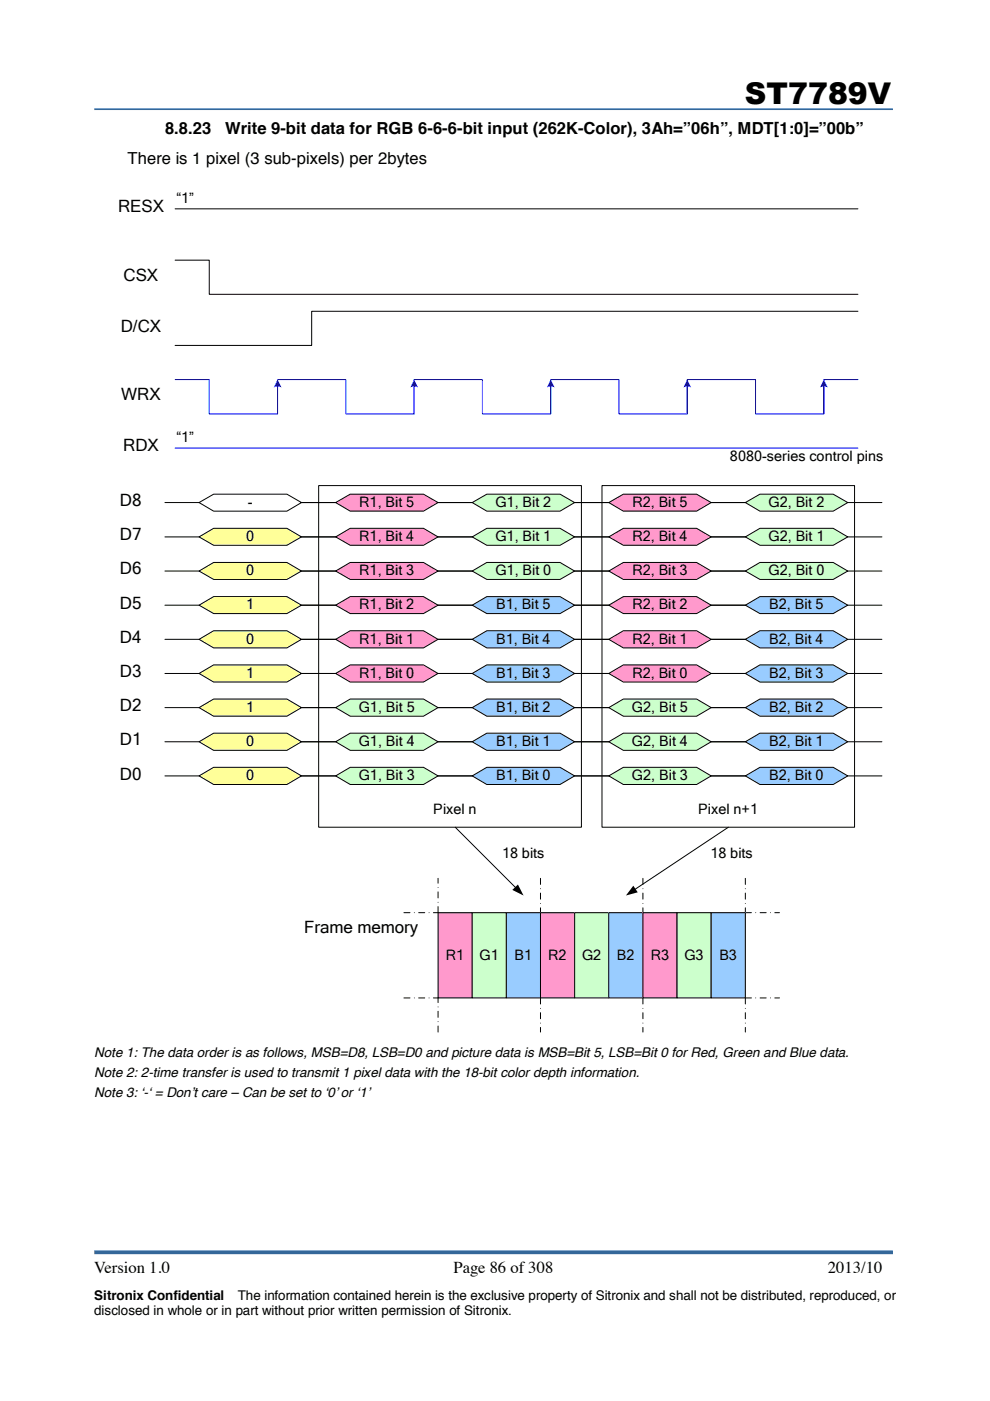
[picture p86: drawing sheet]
<svg xmlns="http://www.w3.org/2000/svg" width="210mm" height="297mm" viewBox="0 0 210 297" stroke-linecap="round" stroke-linejoin="round" font-family="sans-serif">
<defs><g id="words">
<text font-size="6.3" x="157.9" y="22">ST7789V</text>
<g font-size="3.6">
<text x="25" y="45">RESX</text>
<text x="26.2" y="59.5">CSX</text>
<text x="25.6" y="70.4">D/CX</text>
<text x="25.7" y="84.9">WRX</text>
<text x="26.1" y="95.7">RDX</text>
<text x="25.4" y="107.3">D8</text>
<text x="25.4" y="114.6">D7</text>
<text x="25.4" y="121.8">D6</text>
<text x="25.4" y="129">D5</text>
<text x="25.4" y="136.3">D4</text>
<text x="25.4" y="143.6">D3</text>
<text x="25.4" y="150.8">D2</text>
<text x="25.4" y="158">D1</text>
<text x="25.4" y="165.3">D0</text>
<text x="64.5" y="197.9">Frame memory</text>
</g>
<g font-size="3.5">
<text x="35" y="28.4">8.8.23</text>
<text x="47.7" y="28.4">Write 9-bit data for RGB 6-6-6-bit input (262K-Color), 3Ah=”06h”, MDT[1:0]=”00b”</text>
<text x="27.1" y="34.8">There is 1 pixel (3 sub-pixels) per 2bytes</text>
<text x="20" y="270">Version 1.0</text>
<text x="96.1" y="270">Page 86 of 308</text>
<text x="175.5" y="270">2013/10</text>
</g>
<g font-size="3">
<text x="37.4" y="43">“1”</text>
<text x="37.4" y="93.7">“1”</text>
<text x="154.8" y="97.7">8080-series control pins</text>
<text x="52.5" y="107.5">-</text>
<text x="76.2" y="107.5">R1, Bit 5</text>
<text x="105" y="107.5">G1, Bit 2</text>
<text x="134.1" y="107.5">R2, Bit 5</text>
<text x="162.9" y="107.5">G2, Bit 2</text>
<text x="52.2" y="114.7">0</text>
<text x="76.2" y="114.7">R1, Bit 4</text>
<text x="105" y="114.7">G1, Bit 1</text>
<text x="134.1" y="114.7">R2, Bit 4</text>
<text x="162.9" y="114.7">G2, Bit 1</text>
<text x="52.2" y="122">0</text>
<text x="76.2" y="122">R1, Bit 3</text>
<text x="105" y="122">G1, Bit 0</text>
<text x="134.1" y="122">R2, Bit 3</text>
<text x="162.9" y="122">G2, Bit 0</text>
<text x="52.2" y="129.2">1</text>
<text x="76.2" y="129.2">R1, Bit 2</text>
<text x="105.2" y="129.2">B1, Bit 5</text>
<text x="134.1" y="129.2">R2, Bit 2</text>
<text x="163.1" y="129.2">B2, Bit 5</text>
<text x="52.2" y="136.4">0</text>
<text x="76.2" y="136.4">R1, Bit 1</text>
<text x="105.2" y="136.4">B1, Bit 4</text>
<text x="134.1" y="136.4">R2, Bit 1</text>
<text x="163.1" y="136.4">B2, Bit 4</text>
<text x="52.2" y="143.7">1</text>
<text x="76.2" y="143.7">R1, Bit 0</text>
<text x="105.2" y="143.7">B1, Bit 3</text>
<text x="134.1" y="143.7">R2, Bit 0</text>
<text x="163.1" y="143.7">B2, Bit 3</text>
<text x="52.2" y="150.9">1</text>
<text x="76.1" y="150.9">G1, Bit 5</text>
<text x="105.2" y="150.9">B1, Bit 2</text>
<text x="134" y="150.9">G2, Bit 5</text>
<text x="163.1" y="150.9">B2, Bit 2</text>
<text x="52.2" y="158.2">0</text>
<text x="76.1" y="158.2">G1, Bit 4</text>
<text x="105.2" y="158.2">B1, Bit 1</text>
<text x="134" y="158.2">G2, Bit 4</text>
<text x="163.1" y="158.2">B2, Bit 1</text>
<text x="52.2" y="165.4">0</text>
<text x="76.1" y="165.4">G1, Bit 3</text>
<text x="105.2" y="165.4">B1, Bit 0</text>
<text x="134" y="165.4">G2, Bit 3</text>
<text x="163.1" y="165.4">B2, Bit 0</text>
<text x="91.9" y="172.5">Pixel n</text>
<text x="148" y="172.5">Pixel n+1</text>
<text x="106.5" y="181.9">18 bits</text>
<text x="150.6" y="181.9">18 bits</text>
<text x="94.5" y="203.5">R1</text>
<text x="101.7" y="203.5">G1</text>
<text x="109.1" y="203.5">B1</text>
<text x="116.2" y="203.5">R2</text>
<text x="123.4" y="203.5">G2</text>
<text x="130.8" y="203.5">B2</text>
<text x="138" y="203.5">R3</text>
<text x="145.1" y="203.5">G3</text>
<text x="152.5" y="203.5">B3</text>
</g>
<g font-size="2.8">
<text x="20" y="224.2">Note 1: The data order is as follows, MSB=D8, LSB=D0 and picture data is MSB=Bit 5, LSB=Bit 0 for Red, Green and Blue data.</text>
<text x="20" y="228.4">Note 2: 2-time transfer is used to transmit 1 pixel data with the 18-bit color depth information.</text>
<text x="20" y="232.7">Note 3: ‘-‘ = Don’t care – Can be set to ‘0’ or ‘1’</text>
<text x="20" y="275.5">Sitronix Confidential</text>
<text x="50.4" y="275.5">The information contained herein is the exclusive property of Sitronix and shall not be distributed, reproduced, or</text>
<text x="20" y="278.8">disclosed in whole or in part without prior written permission of Sitronix.</text>
</g>
</g></defs>
<path d="M20 265.5h169.3" fill="none" stroke="#346799" stroke-width=".79" stroke-linecap="butt"/>
<path d="M20 23.2h169.3" fill="none" stroke="#346799" stroke-width=".35"/>
<path d="M127.6 103h53.6v72.4h-53.6z" fill-rule="evenodd" fill="#fff"/>
<path d="M127.6 103h53.6v72.4h-53.6z" fill="none" stroke="#010101" stroke-width=".21"/>
<path d="M67.6 103h55.7v72.4h-55.7z" fill-rule="evenodd" fill="#fff"/>
<path d="M67.6 103h55.7v72.4h-55.7z" fill="none" stroke="#010101" stroke-width=".21"/>
<path d="M71.2 113.8l3.1-1.8h15.5l3.1 1.8-3.1 1.8h-15.5z" fill-rule="evenodd" fill="#f9c"/>
<path d="M63.9 113.8h7.3M71.2 113.8l3.1-1.8h15.5l3.1 1.8-3.1 1.8h-15.5zM92.9 113.8h7.2" fill="none" stroke="#010101" stroke-width=".21"/>
<path d="M42.2 113.8l3.1-1.8h15.5l3.1 1.8-3.1 1.8h-15.5z" fill-rule="evenodd" fill="#ff9"/>
<path d="M35 113.8h7.2M42.2 113.8l3.1-1.8h15.5l3.1 1.8-3.1 1.8h-15.5zM63.9 113.8h7.3" fill="none" stroke="#010101" stroke-width=".21"/>
<path d="M37.1 80.5h7.3v7.3h14.4v-7.3h7.3M37.1 95h144.8M58.8 81.7v6.1" fill="none" stroke="#0101ff" stroke-width=".21"/>
<path d="M58.8 80.5l.9 1.7-1-.2-.7 .2z" fill-rule="evenodd" fill="#0101ff"/>
<path d="M153 80.5h7.2v7.3h14.5v-7.3h7.2M174.7 81.7v6.1" fill="none" stroke="#0101ff" stroke-width=".21"/>
<path d="M174.7 80.5l.8 1.7-1-.2-.6 .2z" fill-rule="evenodd" fill="#0101ff"/>
<path d="M124 80.5h7.2v7.3h14.5v-7.3h7.3M145.7 81.7v6.1" fill="none" stroke="#0101ff" stroke-width=".21"/>
<path d="M145.7 80.5l.9 1.7-1-.2-.7 .2z" fill-rule="evenodd" fill="#0101ff"/>
<path d="M95 80.5h7.3v7.3h14.5v-7.3h7.2M116.8 81.7v6.1" fill="none" stroke="#0101ff" stroke-width=".21"/>
<path d="M116.8 80.5l.8 1.7-1-.2-.6 .2z" fill-rule="evenodd" fill="#0101ff"/>
<path d="M66.1 80.5h7.2v7.3h14.5v-7.3h7.2M87.8 81.7v6.1" fill="none" stroke="#0101ff" stroke-width=".21"/>
<path d="M87.8 80.5l.8 1.7-1-.2-.6 .2z" fill-rule="evenodd" fill="#0101ff"/>
<path d="M37.1 55.2h7.3v7.2h137.5M37.1 44.3h144.8M181.9 66h-115.8v7.2h-29" fill="none" stroke="#010101" stroke-width=".21"/>
<path d="M71.2 121.1l3.1-1.8h15.5l3.1 1.8-3.1 1.8h-15.5z" fill-rule="evenodd" fill="#f9c"/>
<path d="M63.9 121.1h7.3M71.2 121.1l3.1-1.8h15.5l3.1 1.8-3.1 1.8h-15.5zM92.9 121.1h7.2" fill="none" stroke="#010101" stroke-width=".21"/>
<path d="M42.2 121.1l3.1-1.8h15.5l3.1 1.8-3.1 1.8h-15.5z" fill-rule="evenodd" fill="#ff9"/>
<path d="M35 121.1h7.2M42.2 121.1l3.1-1.8h15.5l3.1 1.8-3.1 1.8h-15.5zM63.9 121.1h7.3" fill="none" stroke="#010101" stroke-width=".21"/>
<path d="M71.2 128.3l3.1-1.8h15.5l3.1 1.8-3.1 1.8h-15.5z" fill-rule="evenodd" fill="#f9c"/>
<path d="M63.9 128.3h7.3M71.2 128.3l3.1-1.8h15.5l3.1 1.8-3.1 1.8h-15.5zM92.9 128.3h7.2" fill="none" stroke="#010101" stroke-width=".21"/>
<path d="M42.2 128.3l3.1-1.8h15.5l3.1 1.8-3.1 1.8h-15.5z" fill-rule="evenodd" fill="#ff9"/>
<path d="M35 128.3h7.2M42.2 128.3l3.1-1.8h15.5l3.1 1.8-3.1 1.8h-15.5zM63.9 128.3h7.3" fill="none" stroke="#010101" stroke-width=".21"/>
<path d="M71.2 135.6l3.1-1.9h15.5l3.1 1.9-3.1 1.8h-15.5z" fill-rule="evenodd" fill="#f9c"/>
<path d="M63.9 135.6h7.3M71.2 135.6l3.1-1.9h15.5l3.1 1.9-3.1 1.8h-15.5zM92.9 135.6h7.2" fill="none" stroke="#010101" stroke-width=".21"/>
<path d="M42.2 135.6l3.1-1.9h15.5l3.1 1.9-3.1 1.8h-15.5z" fill-rule="evenodd" fill="#ff9"/>
<path d="M35 135.6h7.2M42.2 135.6l3.1-1.9h15.5l3.1 1.9-3.1 1.8h-15.5zM63.9 135.6h7.3" fill="none" stroke="#010101" stroke-width=".21"/>
<path d="M71.2 142.8l3.1-1.8h15.5l3.1 1.8-3.1 1.8h-15.5z" fill-rule="evenodd" fill="#f9c"/>
<path d="M63.9 142.8h7.3M71.2 142.8l3.1-1.8h15.5l3.1 1.8-3.1 1.8h-15.5zM92.9 142.8h7.2" fill="none" stroke="#010101" stroke-width=".21"/>
<path d="M42.2 142.8l3.1-1.8h15.5l3.1 1.8-3.1 1.8h-15.5z" fill-rule="evenodd" fill="#ff9"/>
<path d="M35 142.8h7.2M42.2 142.8l3.1-1.8h15.5l3.1 1.8-3.1 1.8h-15.5zM63.9 142.8h7.3" fill="none" stroke="#010101" stroke-width=".21"/>
<path d="M71.2 106.6l3.1-1.8h15.5l3.1 1.8-3.1 1.8h-15.5z" fill-rule="evenodd" fill="#f9c"/>
<path d="M63.9 106.6h7.3M71.2 106.6l3.1-1.8h15.5l3.1 1.8-3.1 1.8h-15.5zM92.9 106.6h7.2" fill="none" stroke="#010101" stroke-width=".21"/>
<path d="M42.2 150l3.1-1.8h15.5l3.1 1.8-3.1 1.8h-15.5z" fill-rule="evenodd" fill="#ff9"/>
<path d="M35 150h7.2M42.2 150l3.1-1.8h15.5l3.1 1.8-3.1 1.8h-15.5zM63.9 150h7.3" fill="none" stroke="#010101" stroke-width=".21"/>
<path d="M42.2 157.3l3.1-1.9h15.5l3.1 1.9-3.1 1.8h-15.5z" fill-rule="evenodd" fill="#ff9"/>
<path d="M35 157.3h7.2M42.2 157.3l3.1-1.9h15.5l3.1 1.9-3.1 1.8h-15.5zM63.9 157.3h7.3" fill="none" stroke="#010101" stroke-width=".21"/>
<path d="M42.2 164.5l3.1-1.8h15.5l3.1 1.8-3.1 1.8h-15.5z" fill-rule="evenodd" fill="#ff9"/>
<path d="M35 164.5h7.2M42.2 164.5l3.1-1.8h15.5l3.1 1.8-3.1 1.8h-15.5zM63.9 164.5h7.3M96.5 175.4l12.9 12.9" fill="none" stroke="#010101" stroke-width=".21"/>
<path d="M108.6 188.7l1.2-1.2 1.2 2.4z" fill="#010101"/>
<path d="M154.4 175.4l-19.8 13.2" fill="none" stroke="#010101" stroke-width=".21"/>
<path d="M134.3 187.8l.9 1.4-2.5 .7z" fill="#010101"/>
<path d="M92.9 193.5h7.2v18.1h-7.2z" fill-rule="evenodd" fill="#f9c"/>
<path d="M92.9 193.5h7.2v18.1h-7.2z" fill="none" stroke="#010101" stroke-width=".21"/>
<path d="M100.1 193.5h7.3v18.1h-7.3z" fill-rule="evenodd" fill="#cfc"/>
<path d="M100.1 193.5h7.3v18.1h-7.3z" fill="none" stroke="#010101" stroke-width=".21"/>
<path d="M107.4 193.5h7.2v18.1h-7.2z" fill-rule="evenodd" fill="#9cf"/>
<path d="M107.4 193.5h7.2v18.1h-7.2z" fill="none" stroke="#010101" stroke-width=".21"/>
<path d="M85.6 193.5h7.3M92.9 193.5v-7.3M114.6 186.2v7.3M136.3 186.2v7.3M158 186.2v7.3M158 193.5h7.3M85.6 211.6h7.3M92.9 218.8v-7.2M114.6 211.6v7.2M136.3 211.6v7.2M158 211.6h7.3M158 211.6v7.2" fill="none" stroke="#010101" stroke-width=".21" stroke-dasharray="1.3 .9 0 .9"/>
<path d="M114.6 193.5h7.2v18.1h-7.2z" fill-rule="evenodd" fill="#f9c"/>
<path d="M114.6 193.5h7.2v18.1h-7.2z" fill="none" stroke="#010101" stroke-width=".21"/>
<path d="M121.8 193.5h7.3v18.1h-7.3z" fill-rule="evenodd" fill="#cfc"/>
<path d="M121.8 193.5h7.3v18.1h-7.3z" fill="none" stroke="#010101" stroke-width=".21"/>
<path d="M129.1 193.5h7.2v18.1h-7.2z" fill-rule="evenodd" fill="#9cf"/>
<path d="M129.1 193.5h7.2v18.1h-7.2z" fill="none" stroke="#010101" stroke-width=".21"/>
<path d="M136.3 193.5h7.3v18.1h-7.3z" fill-rule="evenodd" fill="#f9c"/>
<path d="M136.3 193.5h7.3v18.1h-7.3z" fill="none" stroke="#010101" stroke-width=".21"/>
<path d="M143.6 193.5h7.2v18.1h-7.2z" fill-rule="evenodd" fill="#cfc"/>
<path d="M143.6 193.5h7.2v18.1h-7.2z" fill="none" stroke="#010101" stroke-width=".21"/>
<path d="M150.8 193.5h7.2v18.1h-7.2z" fill-rule="evenodd" fill="#9cf"/>
<path d="M150.8 193.5h7.2v18.1h-7.2z" fill="none" stroke="#010101" stroke-width=".21"/>
<path d="M71.2 157.3l3.1-1.9h15.5l3.1 1.9-3.1 1.8h-15.5z" fill-rule="evenodd" fill="#cfc"/>
<path d="M63.9 157.3h7.3M71.2 157.3l3.1-1.9h15.5l3.1 1.9-3.1 1.8h-15.5zM92.9 157.3h7.2" fill="none" stroke="#010101" stroke-width=".21"/>
<path d="M71.2 164.5l3.1-1.8h15.5l3.1 1.8-3.1 1.8h-15.5z" fill-rule="evenodd" fill="#cfc"/>
<path d="M63.9 164.5h7.3M71.2 164.5l3.1-1.8h15.5l3.1 1.8-3.1 1.8h-15.5zM92.9 164.5h7.2" fill="none" stroke="#010101" stroke-width=".21"/>
<path d="M100.1 106.6l3.1-1.8h15.5l3.1 1.8-3.1 1.8h-15.5z" fill-rule="evenodd" fill="#cfc"/>
<path d="M92.9 106.6h7.2M100.1 106.6l3.1-1.8h15.5l3.1 1.8-3.1 1.8h-15.5zM121.8 106.6h7.3" fill="none" stroke="#010101" stroke-width=".21"/>
<path d="M100.1 113.8l3.1-1.8h15.5l3.1 1.8-3.1 1.8h-15.5z" fill-rule="evenodd" fill="#cfc"/>
<path d="M92.9 113.8h7.2M100.1 113.8l3.1-1.8h15.5l3.1 1.8-3.1 1.8h-15.5zM121.8 113.8h7.3" fill="none" stroke="#010101" stroke-width=".21"/>
<path d="M100.1 121.1l3.1-1.8h15.5l3.1 1.8-3.1 1.8h-15.5z" fill-rule="evenodd" fill="#cfc"/>
<path d="M92.9 121.1h7.2M100.1 121.1l3.1-1.8h15.5l3.1 1.8-3.1 1.8h-15.5zM121.8 121.1h7.3" fill="none" stroke="#010101" stroke-width=".21"/>
<path d="M100.1 135.6l3.1-1.9h15.5l3.1 1.9-3.1 1.8h-15.5z" fill-rule="evenodd" fill="#9cf"/>
<path d="M92.9 135.6h7.2M100.1 135.6l3.1-1.9h15.5l3.1 1.9-3.1 1.8h-15.5zM121.8 135.6h7.3" fill="none" stroke="#010101" stroke-width=".21"/>
<path d="M100.1 142.8l3.1-1.8h15.5l3.1 1.8-3.1 1.8h-15.5z" fill-rule="evenodd" fill="#9cf"/>
<path d="M92.9 142.8h7.2M100.1 142.8l3.1-1.8h15.5l3.1 1.8-3.1 1.8h-15.5zM121.8 142.8h7.3" fill="none" stroke="#010101" stroke-width=".21"/>
<path d="M100.1 150l3.1-1.8h15.5l3.1 1.8-3.1 1.8h-15.5z" fill-rule="evenodd" fill="#9cf"/>
<path d="M92.9 150h7.2M100.1 150l3.1-1.8h15.5l3.1 1.8-3.1 1.8h-15.5zM121.8 150h7.3" fill="none" stroke="#010101" stroke-width=".21"/>
<path d="M100.1 157.3l3.1-1.9h15.5l3.1 1.9-3.1 1.8h-15.5z" fill-rule="evenodd" fill="#9cf"/>
<path d="M92.9 157.3h7.2M100.1 157.3l3.1-1.9h15.5l3.1 1.9-3.1 1.8h-15.5zM121.8 157.3h7.3" fill="none" stroke="#010101" stroke-width=".21"/>
<path d="M100.1 164.5l3.1-1.8h15.5l3.1 1.8-3.1 1.8h-15.5z" fill-rule="evenodd" fill="#9cf"/>
<path d="M92.9 164.5h7.2M100.1 164.5l3.1-1.8h15.5l3.1 1.8-3.1 1.8h-15.5zM121.8 164.5h7.3" fill="none" stroke="#010101" stroke-width=".21"/>
<path d="M100.1 128.3l3.1-1.8h15.5l3.1 1.8-3.1 1.8h-15.5z" fill-rule="evenodd" fill="#9cf"/>
<path d="M92.9 128.3h7.2M100.1 128.3l3.1-1.8h15.5l3.1 1.8-3.1 1.8h-15.5zM121.8 128.3h7.3" fill="none" stroke="#010101" stroke-width=".21"/>
<path d="M129.1 113.8l3.1-1.8h15.5l3.1 1.8-3.1 1.8h-15.5z" fill-rule="evenodd" fill="#f9c"/>
<path d="M121.8 113.8h7.3M129.1 113.8l3.1-1.8h15.5l3.1 1.8-3.1 1.8h-15.5zM150.8 113.8h7.2" fill="none" stroke="#010101" stroke-width=".21"/>
<path d="M129.1 121.1l3.1-1.8h15.5l3.1 1.8-3.1 1.8h-15.5z" fill-rule="evenodd" fill="#f9c"/>
<path d="M121.8 121.1h7.3M129.1 121.1l3.1-1.8h15.5l3.1 1.8-3.1 1.8h-15.5zM150.8 121.1h7.2" fill="none" stroke="#010101" stroke-width=".21"/>
<path d="M129.1 128.3l3.1-1.8h15.5l3.1 1.8-3.1 1.8h-15.5z" fill-rule="evenodd" fill="#f9c"/>
<path d="M121.8 128.3h7.3M129.1 128.3l3.1-1.8h15.5l3.1 1.8-3.1 1.8h-15.5zM150.8 128.3h7.2" fill="none" stroke="#010101" stroke-width=".21"/>
<path d="M129.1 135.6l3.1-1.9h15.5l3.1 1.9-3.1 1.8h-15.5z" fill-rule="evenodd" fill="#f9c"/>
<path d="M121.8 135.6h7.3M129.1 135.6l3.1-1.9h15.5l3.1 1.9-3.1 1.8h-15.5zM150.8 135.6h7.2" fill="none" stroke="#010101" stroke-width=".21"/>
<path d="M129.1 142.8l3.1-1.8h15.5l3.1 1.8-3.1 1.8h-15.5z" fill-rule="evenodd" fill="#f9c"/>
<path d="M121.8 142.8h7.3M129.1 142.8l3.1-1.8h15.5l3.1 1.8-3.1 1.8h-15.5zM150.8 142.8h7.2" fill="none" stroke="#010101" stroke-width=".21"/>
<path d="M129.1 106.6l3.1-1.8h15.5l3.1 1.8-3.1 1.8h-15.5z" fill-rule="evenodd" fill="#f9c"/>
<path d="M121.8 106.6h7.3M129.1 106.6l3.1-1.8h15.5l3.1 1.8-3.1 1.8h-15.5zM150.8 106.6h7.2" fill="none" stroke="#010101" stroke-width=".21"/>
<path d="M42.2 106.6l3.1-1.8h15.5l3.1 1.8-3.1 1.8h-15.5z" fill-rule="evenodd" fill="#fff"/>
<path d="M35 106.6h7.2M42.2 106.6l3.1-1.8h15.5l3.1 1.8-3.1 1.8h-15.5zM63.9 106.6h7.3" fill="none" stroke="#010101" stroke-width=".21"/>
<path d="M71.2 150l3.1-1.8h15.5l3.1 1.8-3.1 1.8h-15.5z" fill-rule="evenodd" fill="#cfc"/>
<path d="M63.9 150h7.3M71.2 150l3.1-1.8h15.5l3.1 1.8-3.1 1.8h-15.5zM92.9 150h7.2" fill="none" stroke="#010101" stroke-width=".21"/>
<path d="M129.1 157.3l3.1-1.9h15.5l3.1 1.9-3.1 1.8h-15.5z" fill-rule="evenodd" fill="#cfc"/>
<path d="M121.8 157.3h7.3M129.1 157.3l3.1-1.9h15.5l3.1 1.9-3.1 1.8h-15.5zM150.8 157.3h7.2" fill="none" stroke="#010101" stroke-width=".21"/>
<path d="M129.1 164.5l3.1-1.8h15.5l3.1 1.8-3.1 1.8h-15.5z" fill-rule="evenodd" fill="#cfc"/>
<path d="M121.8 164.5h7.3M129.1 164.5l3.1-1.8h15.5l3.1 1.8-3.1 1.8h-15.5zM150.8 164.5h7.2" fill="none" stroke="#010101" stroke-width=".21"/>
<path d="M129.1 150l3.1-1.8h15.5l3.1 1.8-3.1 1.8h-15.5z" fill-rule="evenodd" fill="#cfc"/>
<path d="M121.8 150h7.3M129.1 150l3.1-1.8h15.5l3.1 1.8-3.1 1.8h-15.5zM150.8 150h7.2" fill="none" stroke="#010101" stroke-width=".21"/>
<path d="M158 135.6l3.1-1.9h15.6l3 1.9-3 1.8h-15.6z" fill-rule="evenodd" fill="#9cf"/>
<path d="M150.8 135.6h7.2M158 135.6l3.1-1.9h15.6l3 1.9-3 1.8h-15.6zM179.7 135.6h7.3" fill="none" stroke="#010101" stroke-width=".21"/>
<path d="M158 142.8l3.1-1.8h15.6l3 1.8-3 1.8h-15.6z" fill-rule="evenodd" fill="#9cf"/>
<path d="M150.8 142.8h7.2M158 142.8l3.1-1.8h15.6l3 1.8-3 1.8h-15.6zM179.7 142.8h7.3" fill="none" stroke="#010101" stroke-width=".21"/>
<path d="M158 150l3.1-1.8h15.6l3 1.8-3 1.8h-15.6z" fill-rule="evenodd" fill="#9cf"/>
<path d="M150.8 150h7.2M158 150l3.1-1.8h15.6l3 1.8-3 1.8h-15.6zM179.7 150h7.3" fill="none" stroke="#010101" stroke-width=".21"/>
<path d="M158 157.3l3.1-1.9h15.6l3 1.9-3 1.8h-15.6z" fill-rule="evenodd" fill="#9cf"/>
<path d="M150.8 157.3h7.2M158 157.3l3.1-1.9h15.6l3 1.9-3 1.8h-15.6zM179.7 157.3h7.3" fill="none" stroke="#010101" stroke-width=".21"/>
<path d="M158 164.5l3.1-1.8h15.6l3 1.8-3 1.8h-15.6z" fill-rule="evenodd" fill="#9cf"/>
<path d="M150.8 164.5h7.2M158 164.5l3.1-1.8h15.6l3 1.8-3 1.8h-15.6zM179.7 164.5h7.3" fill="none" stroke="#010101" stroke-width=".21"/>
<path d="M158 128.3l3.1-1.8h15.6l3 1.8-3 1.8h-15.6z" fill-rule="evenodd" fill="#9cf"/>
<path d="M150.8 128.3h7.2M158 128.3l3.1-1.8h15.6l3 1.8-3 1.8h-15.6zM179.7 128.3h7.3" fill="none" stroke="#010101" stroke-width=".21"/>
<path d="M158 106.6l3.1-1.8h15.6l3 1.8-3 1.8h-15.6z" fill-rule="evenodd" fill="#cfc"/>
<path d="M150.8 106.6h7.2M158 106.6l3.1-1.8h15.6l3 1.8-3 1.8h-15.6zM179.7 106.6h7.3" fill="none" stroke="#010101" stroke-width=".21"/>
<path d="M158 113.8l3.1-1.8h15.6l3 1.8-3 1.8h-15.6z" fill-rule="evenodd" fill="#cfc"/>
<path d="M150.8 113.8h7.2M158 113.8l3.1-1.8h15.6l3 1.8-3 1.8h-15.6zM179.7 113.8h7.3" fill="none" stroke="#010101" stroke-width=".21"/>
<path d="M158 121.1l3.1-1.8h15.6l3 1.8-3 1.8h-15.6z" fill-rule="evenodd" fill="#cfc"/>
<path d="M150.8 121.1h7.2M158 121.1l3.1-1.8h15.6l3 1.8-3 1.8h-15.6zM179.7 121.1h7.3" fill="none" stroke="#010101" stroke-width=".21"/>
<use href="#words"/>
</svg>
